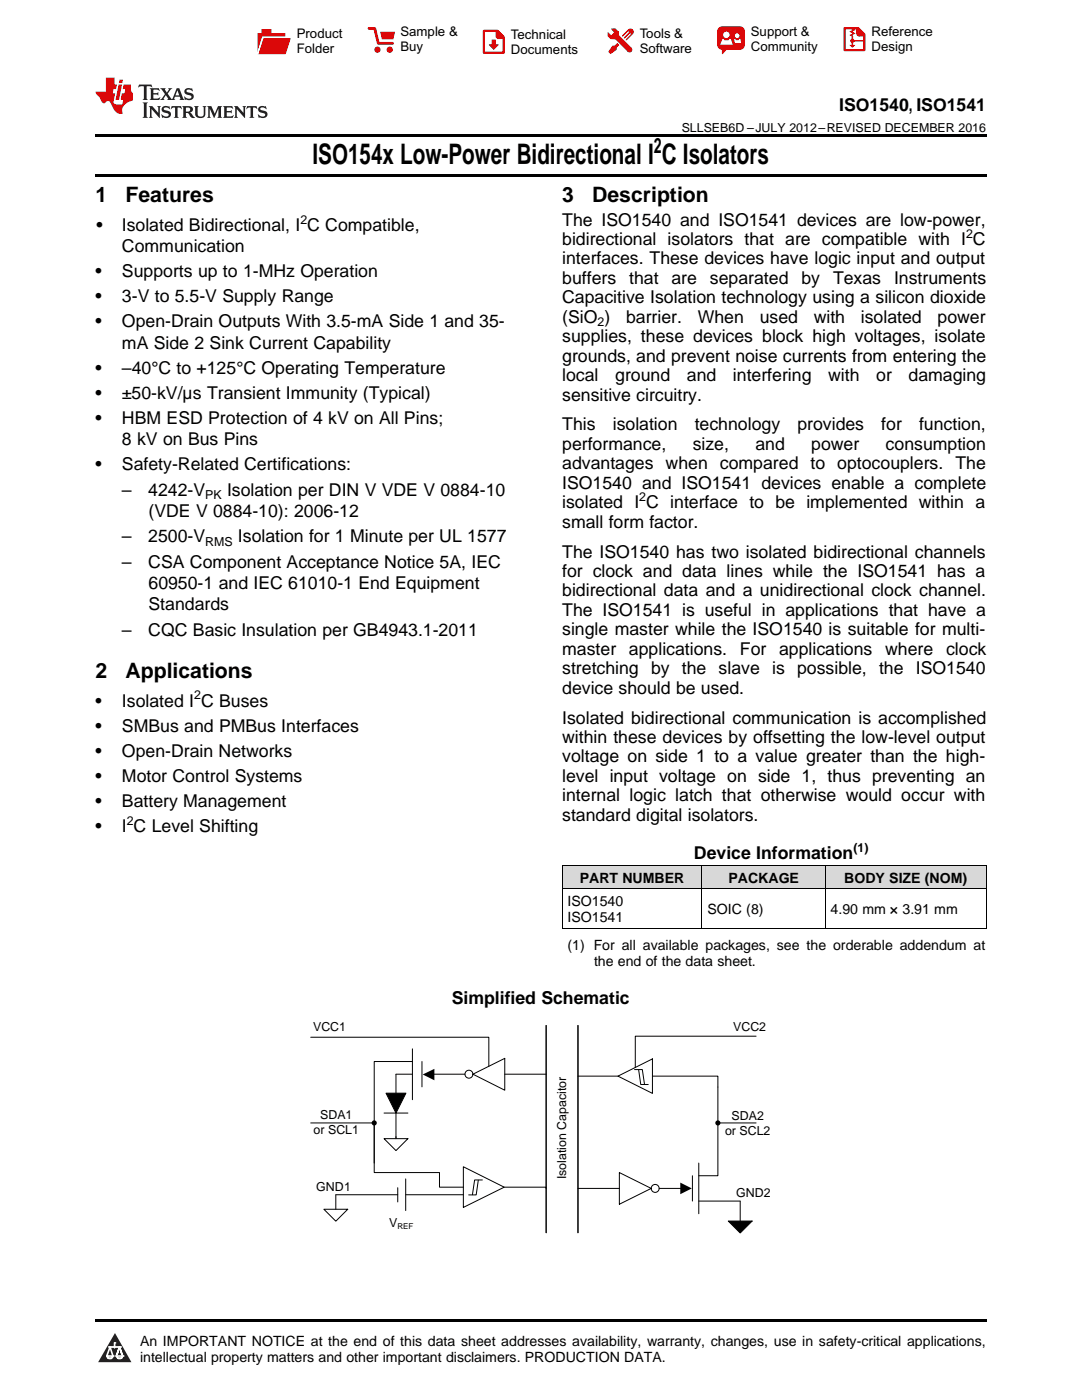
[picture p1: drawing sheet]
<svg xmlns="http://www.w3.org/2000/svg" width="216mm" height="279mm" viewBox="0 0 216 279" stroke-linecap="round" stroke-linejoin="round" font-family="sans-serif">
<defs><g id="words">
<text font-size="5.6" x="62.4" y="32.8">ISO154x Low-Power Bidirectional I C Isolators</text>
<g font-size="4.2">
<text x="130.5" y="30.6">2</text>
<text x="19" y="40.4">1</text>
<text x="25" y="40.4">Features</text>
<text x="112.2" y="40.4">3</text>
<text x="118.2" y="40.4">Description</text>
<text x="19" y="135.3">2</text>
<text x="25" y="135.3">Applications</text>
</g>
<g font-size="3.5">
<text x="167.5" y="22.2">ISO1540, ISO1541</text>
<text x="19.2" y="46.1">•</text>
<text x="24.3" y="46.1">Isolated Bidirectional, I C Compatible,</text>
<text x="112.2" y="45">The ISO1540 and ISO1541 devices are low-power,</text>
<text x="24.3" y="50.3">Communication</text>
<text x="112.2" y="48.9">bidirectional isolators that are compatible with I C</text>
<text x="112.2" y="52.8">interfaces. These devices have logic input and output</text>
<text x="19" y="55.3">•</text>
<text x="24.3" y="55.3">Supports up to 1-MHz Operation</text>
<text x="112.2" y="56.7">buffers</text>
<text x="125.5" y="56.7">that</text>
<text x="134" y="56.7">are</text>
<text x="141.7" y="56.7">separated</text>
<text x="159.9" y="56.7">by</text>
<text x="166.2" y="56.7">Texas</text>
<text x="178.4" y="56.7">Instruments</text>
<text x="19" y="60.3">•</text>
<text x="19" y="65.3">•</text>
<text x="24.3" y="60.3">3-V to 5.5-V Supply Range</text>
<text x="24.3" y="65.3">Open-Drain Outputs With 3.5-mA Side 1 and 35-</text>
<text x="112.2" y="60.5">Capacitive Isolation technology using a silicon dioxide</text>
<text x="112.2" y="64.4">(SiO )</text>
<text x="124.9" y="64.4">barrier.</text>
<text x="139.2" y="64.4">When</text>
<text x="151.6" y="64.4">used</text>
<text x="162.4" y="64.4">with</text>
<text x="171.8" y="64.4">isolated</text>
<text x="187.1" y="64.4">power</text>
<text x="24.3" y="69.6">mA Side 2 Sink Current Capability</text>
<text x="112.2" y="68.3">supplies, these devices block high voltages, isolate</text>
<text x="19" y="74.6">•</text>
<text x="24.3" y="74.6">–40°C to +125°C Operating Temperature</text>
<text x="112.2" y="72.2">grounds, and prevent noise currents from entering the</text>
<text x="112.2" y="76.1">local</text>
<text x="122.8" y="76.1">ground</text>
<text x="137.1" y="76.1">and</text>
<text x="146.3" y="76.1">interfering</text>
<text x="165.2" y="76.1">with</text>
<text x="174.8" y="76.1">or</text>
<text x="181.3" y="76.1">damaging</text>
<text x="19" y="79.6">•</text>
<text x="24.3" y="79.6">±50-kV/µs Transient Immunity (Typical)</text>
<text x="112.2" y="79.9">sensitive circuitry.</text>
<text x="19" y="84.6">•</text>
<text x="24.3" y="84.6">HBM ESD Protection of 4 kV on All Pins;</text>
<text x="24.3" y="88.8">8 kV on Bus Pins</text>
<text x="112.2" y="85.9">This</text>
<text x="112.2" y="89.8">performance,</text>
<text x="122.3" y="85.9">isolation</text>
<text x="138.2" y="89.8">size,</text>
<text x="138.6" y="85.9">technology</text>
<text x="150.7" y="89.8">and</text>
<text x="159.1" y="85.9">provides</text>
<text x="161.9" y="89.8">power</text>
<text x="175.9" y="85.9">for</text>
<text x="176.7" y="89.8">consumption</text>
<text x="183.4" y="85.9">function,</text>
<text x="19" y="93.8">•</text>
<text x="24.3" y="93.8">Safety-Related Certifications:</text>
<text x="112.2" y="93.7">advantages when compared to optocouplers. The</text>
<text x="24.3" y="98.9">–</text>
<text x="29.6" y="98.9">4242-V</text>
<text x="45.3" y="98.9">Isolation per DIN V VDE V 0884-10</text>
<text x="112.2" y="97.5">ISO1540 and ISO1541 devices enable a complete</text>
<text x="112.2" y="101.4">isolated I C interface to be implemented within a</text>
<text x="29.6" y="103.2">(VDE V 0884-10): 2006-12</text>
<text x="112.2" y="105.3">small form factor.</text>
<text x="24.3" y="108.2">–</text>
<text x="24.3" y="113.3">–</text>
<text x="29.6" y="108.2">2500-V</text>
<text x="29.6" y="113.3">CSA Component Acceptance Notice 5A, IEC</text>
<text x="47.5" y="108.2">Isolation for 1 Minute per UL 1577</text>
<text x="112.2" y="111.3">The ISO1540 has two isolated bidirectional channels</text>
<text x="29.6" y="117.5">60950-1 and IEC 61010-1 End Equipment</text>
<text x="112.2" y="115.1">for clock and data lines while the ISO1541 has a</text>
<text x="112.2" y="119">bidirectional data and a unidirectional clock channel.</text>
<text x="29.6" y="121.8">Standards</text>
<text x="112.2" y="122.9">The ISO1541 is useful in applications that have a</text>
<text x="24.3" y="126.9">–</text>
<text x="29.6" y="126.9">CQC Basic Insulation per GB4943.1-2011</text>
<text x="112.2" y="126.8">single master while the ISO1540 is suitable for multi-</text>
<text x="112.2" y="130.7">master</text>
<text x="125.5" y="130.7">applications.</text>
<text x="147.6" y="130.7">For</text>
<text x="155.5" y="130.7">applications</text>
<text x="176.6" y="130.7">where</text>
<text x="188.8" y="130.7">clock</text>
<text x="112.2" y="134.5">stretching by the slave is possible, the ISO1540</text>
<text x="19" y="141">•</text>
<text x="24.3" y="141">Isolated I C Buses</text>
<text x="112.2" y="138.4">device should be used.</text>
<text x="19" y="146">•</text>
<text x="24.3" y="146">SMBus and PMBus Interfaces</text>
<text x="112.2" y="144.4">Isolated bidirectional communication is accomplished</text>
<text x="112.2" y="148.3">within these devices by offsetting the low-level output</text>
<text x="19" y="151">•</text>
<text x="24.3" y="151">Open-Drain Networks</text>
<text x="112.2" y="152.2">voltage on side 1 to a value greater than the high-</text>
<text x="19" y="156">•</text>
<text x="19" y="161">•</text>
<text x="24.3" y="156">Motor Control Systems</text>
<text x="24.3" y="161">Battery Management</text>
<text x="112.2" y="156">level input voltage on side 1, thus preventing an</text>
<text x="112.2" y="159.9">internal logic latch that otherwise would occur with</text>
<text x="19" y="166.1">•</text>
<text x="24.3" y="166.1">I C Level Shifting</text>
<text x="112.2" y="163.8">standard digital isolators.</text>
<text x="138.5" y="171.5">Device Information</text>
<text x="90.1" y="200.4">Simplified Schematic</text>
</g>
<g font-size="2.8">
<text x="115.7" y="176.2">PART NUMBER</text>
<text x="145.3" y="176.2">PACKAGE</text>
<text x="168.5" y="176.2">BODY SIZE (NOM)</text>
<text x="113.2" y="180.8">ISO1540</text>
<text x="113.2" y="184">ISO1541</text>
<text x="141.2" y="182.4">SOIC (8)</text>
<text x="165.7" y="182.4">4.90 mm × 3.91 mm</text>
<text x="113.2" y="189.5">(1) For all available packages, see the orderable addendum at</text>
<text x="118.5" y="192.7">the end of the data sheet.</text>
<text x="27.9" y="268.6">An IMPORTANT NOTICE at the end of this data sheet addresses availability, warranty, changes, use in safety-critical applications,</text>
<text x="27.9" y="271.8">intellectual property matters and other important disclaimers. PRODUCTION DATA.</text>
</g>
<g font-size="2.6">
<text x="59.2" y="7.6">Product</text>
<text x="59.2" y="10.6">Folder</text>
<text x="79.9" y="7.3">Sample &amp;</text>
<text x="79.9" y="10.2">Buy</text>
<text x="102" y="7.8">Technical</text>
<text x="102" y="10.8">Documents</text>
<text x="127.6" y="7.6">Tools &amp;</text>
<text x="127.6" y="10.6">Software</text>
<text x="149.8" y="7.2">Support &amp;</text>
<text x="149.8" y="10.2">Community</text>
<text x="173.9" y="7.3">Reference</text>
<text x="173.9" y="10.2">Design</text>
</g>
<g font-size="2.5">
<text x="136" y="26.3">SLLSEB6D –JULY 2012–REVISED DECEMBER 2016</text>
<text x="59.9" y="44.7">2</text>
<text x="192.8" y="47.5">2</text>
<text x="119.2" y="65.1">2</text>
<text x="41" y="99.6">PK</text>
<text x="127.6" y="100">2</text>
<text x="41" y="108.9">RMS</text>
<text x="38.7" y="139.6">2</text>
<text x="25.3" y="164.6">2</text>
<text x="170.3" y="170.1">(1)</text>
<text x="62.5" y="205.8">VCC1</text>
<text x="146.3" y="205.8">VCC2</text>
<text x="62.6" y="226.4">or SCL1</text>
<text x="63.9" y="223.4">SDA1</text>
<text x="144.7" y="226.5">or SCL2</text>
<text x="146" y="223.5">SDA2</text>
<text x="63.1" y="237.6">GND1</text>
<text x="113" y="235.3" transform="rotate(-90 113 235.3)">Isolation Capacitor</text>
<text x="146.9" y="238.9">GND2</text>
<text x="77.6" y="244.9">V</text>
</g>
<text font-size="1.6" x="79.3" y="245.2">REF</text>
</g></defs>
<g fill="#d8d8d8">
<path d="M112.2 172.8h27.9v4.6h-27.9z"/>
<path d="M140.1 172.8h24.6v4.6h-24.6z"/>
<path d="M164.7 172.8h32.1v4.6h-32.1z"/>
</g>
<path d="M22.9 266l3.3 5.9h-6.6z" fill="#231f20"/>
<path d="M21.3 270.6h1.2l-.3 .5h-.3a.53 .53 0 0 1-.6-.5z" fill-rule="evenodd" fill="#fff"/>
<path d="M21.3 270.6h1.2l-.3 .5h-.3a.53 .53 0 0 1-.6-.5z" fill="none" stroke="#231f20" stroke-width=".33"/>
<path d="M21.3 270.6l1.2 .1-.3 .4h-.5z" fill="none" stroke="#fff" stroke-width=".33"/>
<path d="M22.9 268.9h.1" fill="none" stroke="#fff" stroke-width=".33"/>
<path d="M22.9 268v.9z" fill="#fff"/>
<path d="M22.9 268v.9z" fill="none" stroke="#fff" stroke-width=".33"/>
<circle cx="22.9" cy="268" r=".16" fill="#fff"/>
<path d="M21.8 268.8h.1" fill="none" stroke="#fff" stroke-width=".33"/>
<path d="M21.8 268.8h2.2z" fill="#fff"/>
<path d="M21.8 268.8h2.2z" fill="none" stroke="#fff" stroke-width=".33"/>
<circle cx="24" cy="268.8" r=".16" fill="#fff"/>
<path d="M23.2 270.6h.1" fill="none" stroke="#fff" stroke-width=".33"/>
<path d="M23.8 268.8l-.6 1.8z" fill="#fff"/>
<path d="M23.8 268.8l-.6 1.8z" fill="none" stroke="#fff" stroke-width=".33"/>
<path d="M23.8 268.8l.7 1.8z" fill="#fff"/>
<path d="M23.8 268.8l.7 1.8z" fill="none" stroke="#fff" stroke-width=".33"/>
<path d="M24.4 270.6h.1" fill="none" stroke="#fff" stroke-width=".33"/>
<circle cx="21.3" cy="270.6" r=".16" fill="#fff"/>
<path d="M22 268.8l-.7 1.8z" fill="#fff"/>
<path d="M22 268.8l-.7 1.8z" fill="none" stroke="#fff" stroke-width=".33"/>
<path d="M22 268.8l.5 1.8z" fill="#fff"/>
<path d="M22 268.8l.5 1.8z" fill="none" stroke="#fff" stroke-width=".33"/>
<circle cx="22.5" cy="270.6" r=".16" fill="#fff"/>
<path d="M23.3 270.6h1.2a.63 .63 0 0 1-.6 .5 .63 .63 0 0 1-.6-.5z" fill-rule="evenodd" fill="#fff"/>
<path d="M23.3 270.6h1.2a.63 .63 0 0 1-.6 .5 .63 .63 0 0 1-.6-.5z" fill="none" stroke="#231f20" stroke-width=".33"/>
<path d="M23.3 270.6h1.2l-.4 .5h-.5z" fill="none" stroke="#fff" stroke-width=".33"/>
<path d="M23.2 270.6h.1" fill="none" stroke="#fff" stroke-width=".33"/>
<circle cx="24.5" cy="270.6" r=".16" fill="#fff"/>
<path d="M19 263.2h177.8v.5h-177.8z" fill="#000"/>
<path d="M109 204.6v41.4M115.3 204.6v41.4" fill="none" stroke="#000" stroke-width=".2"/>
<path d="M123.3 214.8l6.9-3.5v6.9z" fill="#fff"/>
<path d="M115.3 214.8h8M123.3 214.8l6.9-3.5v6.9zM130.2 214.8h13v2.1M150.9 206.8h-24.1v6.2M143.2 224.1h7.7" fill="none" stroke="#000" stroke-width=".2"/>
<g fill="#000">
<path d="M135.7 236l2.3 1.2-2.3 1.1z"/>
<circle cx="143.2" cy="224.1" r=".51"/>
</g>
<path d="M123.6 234l6.3 3.2-6.3 3.1z" fill="#fff"/>
<path d="M143.2 216.9v17.7h-3.8M115.3 237.2h8.3M123.6 234l6.3 3.2-6.3 3.1zM138.2 234.6v5.1M139.4 232.1v10.1M139.4 239.7h8.3" fill="none" stroke="#000" stroke-width=".2"/>
<path d="M84.3 214.4l2.4-1.1v2.3z" fill="#000"/>
<path d="M94.4 214.4l6.3-3.2v6.4z" fill="#fff"/>
<path d="M82.3 209.3v10.2M84.2 211.9v5M94.4 214.4l6.3-3.2v6.4zM100.7 214.4h8.3" fill="none" stroke="#000" stroke-width=".2"/>
<path d="M92.5 232.9l8.1 4-8.1 4.1z" fill="#fff"/>
<g fill="none" stroke="#000" stroke-width=".2">
<path d="M112.2 177.4h84.6M112.2 172.7h84.6M112.2 172.8v12.5M140.1 172.8v12.5M164.6 172.8v12.5M196.8 172.8v12.5M112.2 185.2h84.6M62 207h35.5v5.8M77 218.2h4l-2 3.9zM82.3 211.9h-7.6v20.2M82.3 214.4h-3.3v3.8M86.1 214.4h6.7"/>
<path d="M126.6 213.5h1.6l.4 2.9M127.4 213.5l.5 2.9h1.5M62 224.1h12.7M74.7 224.5v9.5h13v2.9h4.8M76.6 227.2h4.8l-2.4 2.4zM76.6 222.1h4.8M79 222.1v5.1M79.4 237v2.9M79.4 238.4h-12.4v2.9M81 235.3v6.3M81 238.4h11.5M92.5 232.9l8.1 4-8.1 4.1z"/>
<path d="M95.4 235.5l-.4 3h-1.5M96.3 235.5h-1.6l-.4 2.9M100.6 236.9h8.4v.3M131.5 237.2h5.6M147.7 239.7v4M64.6 241.3h4.8l-2.4 2.4zM145.3 243.7h4.8l-2.4 2.4z"/>
<circle cx="93.6" cy="214.4" r=".79"/>
<circle cx="130.7" cy="237.2" r=".79"/>
</g>
<g fill="#000">
<path d="M77 218.2h4l-2 3.9zM145.3 243.7h4.8l-2.4 2.4z"/>
<circle cx="74.7" cy="224.1" r=".51"/>
</g>
<path d="M19 34.8h177.8v.5h-177.8zM19 26.8h177.8v.6h-177.8zM112.2 185.2l.1 .1zM164.6 185.2l.1 .1zM196.7 185.2l.1 .1z" fill="#000"/>
<path d="M27.7 16.9l-.1 .6 .6-.3h.5v.2v2.2l-.2 .4h1l-.2-.4v-2.2v-.2h.5l.6 .3-.2-.6zM29.9 17.6l.2 .4v1.6l-.2 .4h1.9l.1-.6a1.09 1.09 0 0 1-1.3 .1v-.6h.6l.4 .2v-.7l-.2 .2h-.8v-.6l.2-.1a1.01 1.01 0 0 1 1 .3l-.1-.6zM32 17.6l.9 1.2-1 1.2h.9l-.2-.3 .5-.7 .5 .7-.3 .3h1.7l-.2-.3 .1-.4h1l.1 .4-.2 .3h1l-.3-.4-.7-2h-.5l-1 2.2-.8-1.1 .9-1.1h-.9l.2 .2-.4 .7-.4-.7 .2-.2zM35.4 18l.4 1h-.8zM37 17.7a.66 .66 0 0 0-.2 .8 .66 .66 0 0 0 .6 .4l.7 .2 .1 .2a.8 .8 0 0 1-.7 .4 .8 .8 0 0 1-.7-.5l.1 .8 .2-.2a.94 .94 0 0 0 1.1 .1 .94 .94 0 0 0 .4-.9 1.48 1.48 0 0 0-1.3-.6v-.4a1.1 1.1 0 0 1 1.2 .2l-.2-.6-.2 .1-.5-.1zM28.5 20.4l.2 .4v2.3l-.2 .4h1l-.2-.4v-2.3l.2-.4zM29.7 21.2l.2 .4v1.5l-.2 .4h.8l-.3-.4 .1-1.3 1.6 1.8v-2l.2-.4h-.7l.2 .2v1.1l-1.2-1.3zM32.5 21.3a.66 .66 0 0 0-.2 .8 .66 .66 0 0 0 .6 .4l.6 .2 .2 .2a.8 .8 0 0 1-.8 .4 .8 .8 0 0 1-.7-.5l.2 .7 .2-.1a.94 .94 0 0 0 1 .1 .94 .94 0 0 0 .5-1 1.47 1.47 0 0 0-1.3-.6l-.1-.3a1.1 1.1 0 0 1 1.3 .2l-.2-.6-.2 .1-.5-.2zM34.3 21.2l-.2 .6a.64 .64 0 0 1 .8-.3v1.6l-.2 .4h1l-.3-.4 .1-1.6a.66 .66 0 0 1 .8 .3l-.2-.6zM36.3 21.2l.3 .4v1.5l-.3 .4h1l-.2-.2v-.7h.5l.1 .1a.8 .8 0 0 0 1.2 .7l-1-1a.62 .62 0 0 0 .6-.5 .62 .62 0 0 0-.6-.7zM37.1 21.5h.1a.48 .48 0 0 1 .6 0 .48 .48 0 0 1 .1 .6l-.2 .1-.6 .1zM38.7 21.2l.2 .2a2.29 2.29 0 0 0 .4 2 1.05 1.05 0 0 0 1.7-.7v-1.3l.2-.2h-.8l.2 .4v1.1a.61 .61 0 0 1-.6 .6 .61 .61 0 0 1-.6-.6v-1.1l.3-.4zM41.3 21.2l.3 .4v1.5l-.3 .4h.8l-.2-.4v-1.4l.8 1.9 .9-1.9v1.4l-.2 .4h.9l-.2-.4v-1.5l.2-.4h-.8l-.7 1.5-.6-1.5zM44.5 21.2l.2 .4v1.5l-.2 .4h1.9l.2-.6a1.1 1.1 0 0 1-1.4 .2v-.7h.6l.4 .2v-.6l-.2 .1-.8 .1v-.6l.2-.1a1.02 1.02 0 0 1 1.1 .2l-.2-.5zM46.7 21.2l.2 .4v1.5l-.2 .4h.8l-.3-.4 .1-1.3 1.6 1.8v-2l.2-.4h-.7l.2 .2v1.1l-1.2-1.3zM49.3 21.2l-.1 .6a.64 .64 0 0 1 .8-.3v1.6l-.3 .4h1l-.2-.4v-1.6a.66 .66 0 0 1 .8 .3l-.1-.6zM51.7 21.3a.66 .66 0 0 0-.2 .7 .66 .66 0 0 0 .7 .5l.6 .2 .1 .2a.8 .8 0 0 1-.7 .4 .8 .8 0 0 1-.7-.5l.1 .7 .2-.1a.94 .94 0 0 0 1.1 .1 .94 .94 0 0 0 .4-1 1.48 1.48 0 0 0-1.2-.6l-.1-.3a1.1 1.1 0 0 1 1.2 .2l-.2-.6-.1 .1-.6-.2z" fill="#231f20"/>
<path d="M21.1 15.5v2.8h-2v.4l.9 .9a.96 .96 0 0 0 1 1 .59 .59 0 0 1 .5-.4 .59 .59 0 0 1 .5 .3l.4 .8a1.61 1.61 0 0 0 2.1 1.3 1.63 1.63 0 0 1 1.1-2.2l.9-.3v-1.5a1.6 1.6 0 0 1-.4-1.7h-1.4l-.2 .9h.5l-.2 .8h-.5l-.2 1v.3h.5l-.2 .9h-.7a.74 .74 0 0 1-1-.6l.3-1.6h-.5l.2-.8h.5l.1-.9h-.4v-1.4zM23.7 16.9l-.7 3h.8l.6-3zM23.8 15.9l-.1 .7h.7l.2-.7z" fill="#ee1d23"/>
<g fill="#d60000">
<path d="M52.2 5.8h2v.8h2.7v4.2h-5.5v-4.2h.8z" fill-rule="evenodd"/>
<path d="M52.5 7.5h5.6l-1.1 3.3h-5.6z" fill-rule="evenodd"/>
</g>
<path d="M52.4 7.4h5.7v.1h-5.6l-1.1 3.3z" fill-rule="evenodd" fill="#fff"/>
<path d="M52.4 7.4h5.7v.1h-5.6l-1.1 3.3z" fill="none" stroke="#fff" stroke-width=".2"/>
<path d="M73.6 5.7h1.2l.7 2.9h2.8" fill="none" stroke="#d60000" stroke-width=".55"/>
<g fill="#d60000">
<path d="M75.9 6.3h2.9l-.3 1.6h-2.3z" fill-rule="evenodd"/>
<circle cx="75.3" cy="9.9" r=".62"/>
<circle cx="77.8" cy="9.9" r=".62"/>
</g>
<path d="M96.6 6.2h2.7l1.2 1.2v3.1h-3.9z" fill="none" stroke="#d60000" stroke-width=".44"/>
<g fill="#d60000">
<path d="M98.1 7.9h.8v1h.6l-1 1.1-.9-1v-.1h.5z" fill-rule="evenodd"/>
<path d="M98.9 6.2h.4l1.2 1.2v.4h-1.2l-.4-.4z" fill-rule="evenodd"/>
<path d="M122 5.7h.8l.6 .6 .1 .7 2.5 2.5-.7 .8-2.4-2.3-1.1-.2-.6-.6v-.8l.8 .6 .4-.4v-.2l-.4-.5z" fill-rule="evenodd"/>
<path d="M122.2 9.1h.5l.5-.5 .4 .4-.5 .5-.1 .4-1.2 .9-.4-.5z" fill-rule="evenodd"/>
<path d="M125.3 5.9a.67 .67 0 0 1 1 0 .67 .67 0 0 1 0 .9z" fill-rule="evenodd"/>
<path d="M125.3 5.9l1 .9-1.2 1.2h-.2v-.2l.9-.9 .1-.2h-.2l-1 1h-.2v-.2l1-1v-.2h-.2l-1 1h-.2v-.2z" fill-rule="evenodd"/>
<circle cx="125.6" cy="9.9" r=".54"/>
</g>
<path d="M123.4 6.3l-.1 .7" fill="none" stroke="#d60000" stroke-width=".2"/>
<g fill="#d60000">
<path d="M143.4 5.5l.7-.2h3.6a.95 .95 0 0 1 .9 .9v2.8a.95 .95 0 0 1-.9 .9h-3.6a.95 .95 0 0 1-1-.9v-2.8z" fill-rule="evenodd"/>
<path d="M144 9.9h1l-.8 .9h-.2z" fill-rule="evenodd"/>
</g>
<g fill="#fff">
<path d="M146.6 8.6h1.3z"/>
<path d="M144.1 7.8h.3l.1 .2h.8l.2-.2h.3l.4 1.1h-2.5z" fill-rule="evenodd"/>
<path d="M146.5 7.8h.2l.2 .2h.5l.1-.2h.2l.2 .8h-1.3z" fill-rule="evenodd"/>
<circle cx="144.9" cy="6.9" r=".65"/>
<circle cx="147.1" cy="7.1" r=".48"/>
</g>
<path d="M168.5 5.6h2.7l1.3 1.3v3.1h-4z" fill="none" stroke="#d60000" stroke-width=".44"/>
<path d="M170.1 7.3v1.8M170.1 8.1h2.3" fill="none" stroke="#d60000" stroke-width=".3"/>
<g fill="#d60000">
<path d="M170.9 5.6h.3l1.3 1.3v.4h-1.1l-.5-.6z" fill-rule="evenodd"/>
<circle cx="170.1" cy="8.1" r=".42"/>
<circle cx="171.4" cy="6.7" r=".55"/>
</g>
<g fill="#d60000">
<path d="M169.5 9h1.2l-.6 .5z"/>
<path d="M169.8 5.8h.6l.3 .2-.6 .3 .6 .4-.7 .3 .2 .3h-.2l-.5-.3 .6-.3-.6-.4 .6-.3z"/>
</g>
<use href="#words"/>
</svg>
